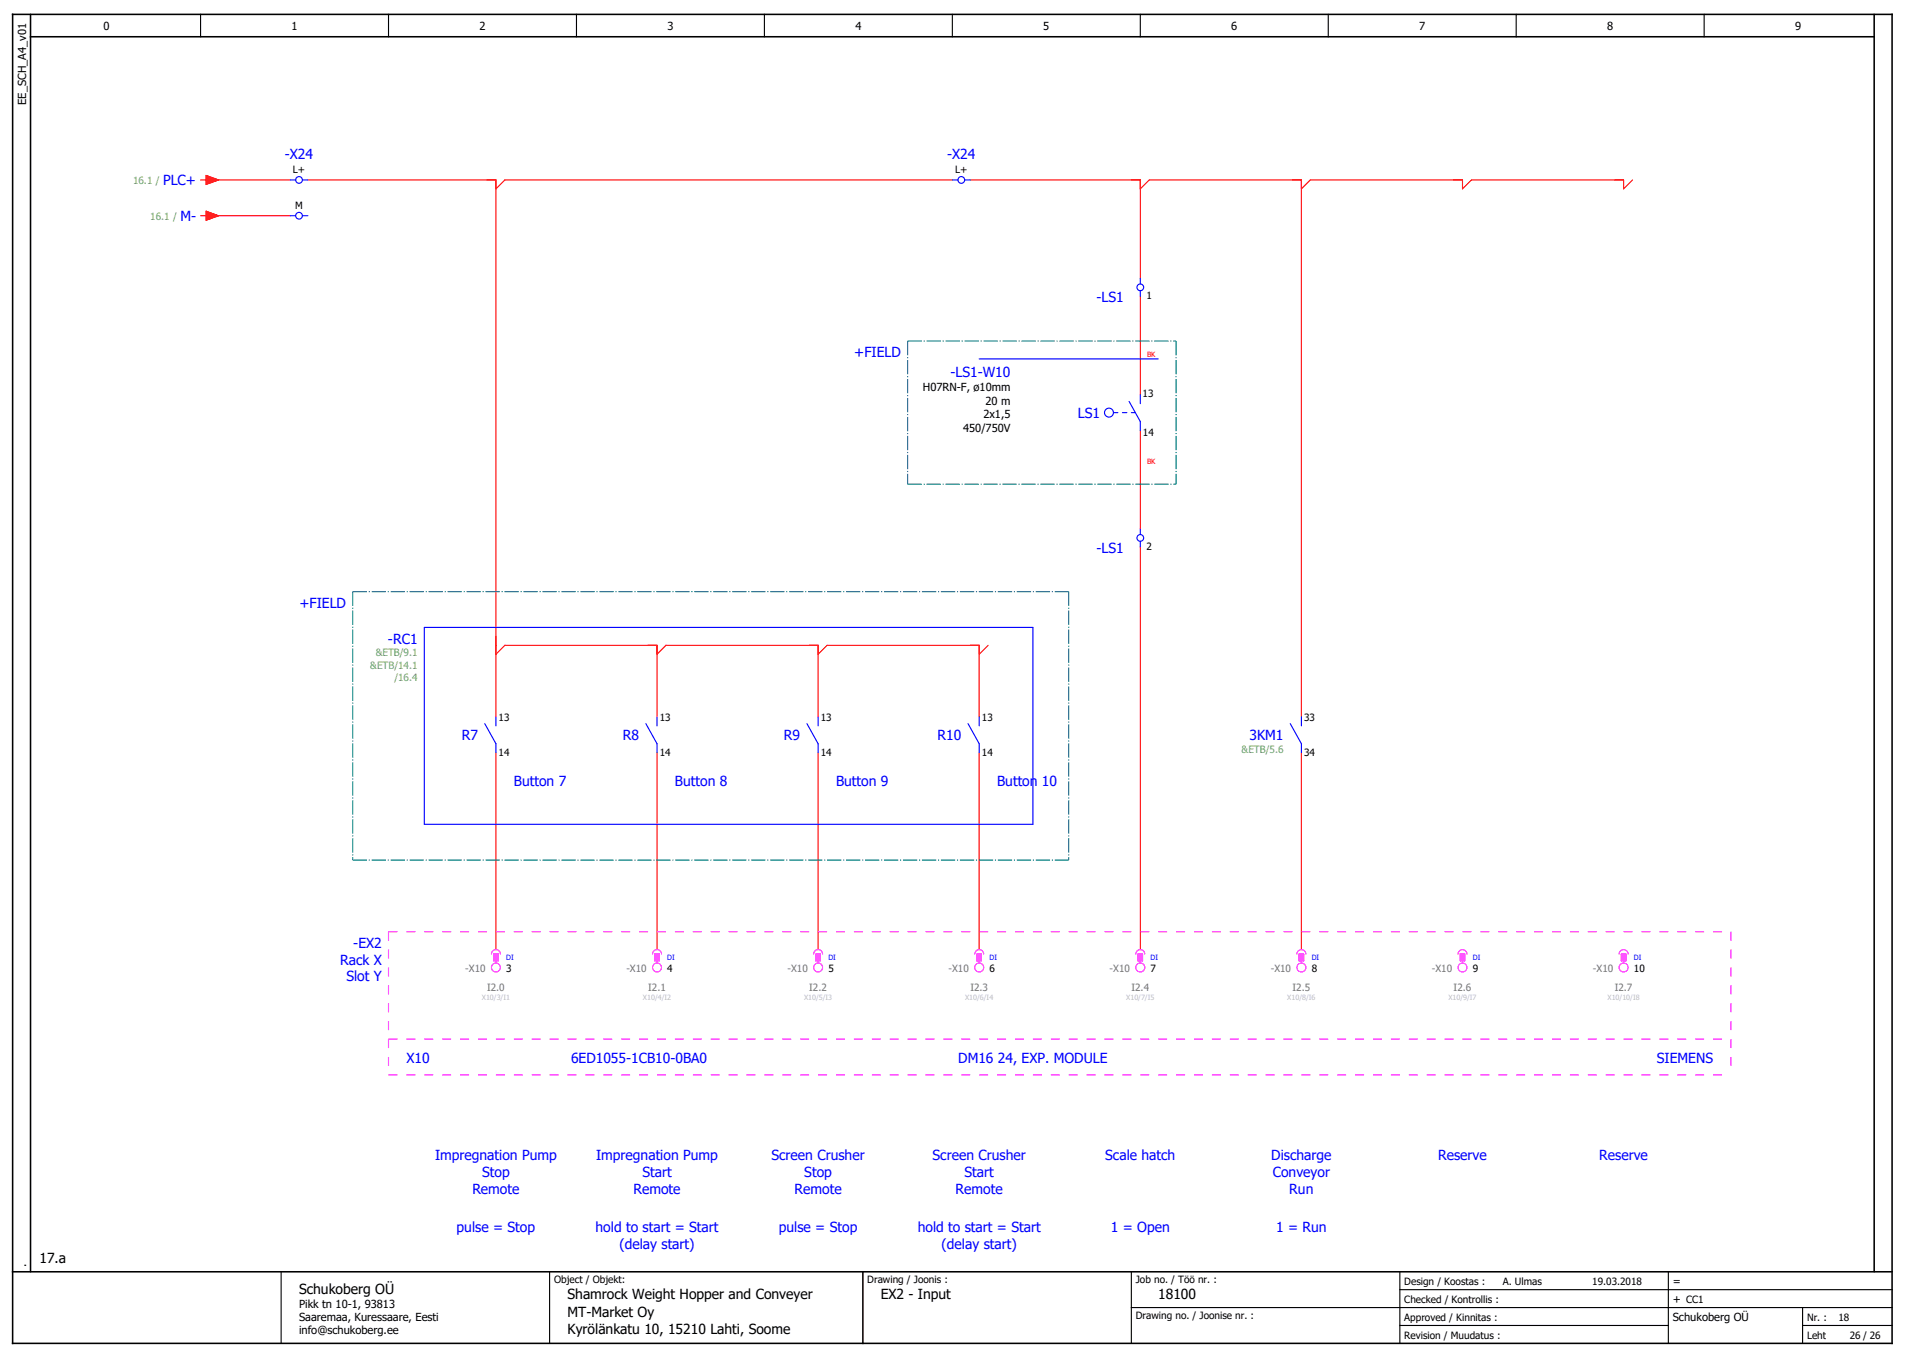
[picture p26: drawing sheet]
<svg xmlns="http://www.w3.org/2000/svg" width="426mm" height="303mm" viewBox="0 0 426 303" stroke-linecap="round" stroke-linejoin="round" font-family="sans-serif">
<defs><g id="words">
<g font-size="3.1" fill="#00f">
<text x="63.7" y="35.6">-X24</text>
<text x="211.7" y="35.6">-X24</text>
<text x="36.4" y="41.4">PLC+</text>
<text x="40.3" y="49.4">M-</text>
<text x="245" y="67.5">-LS1</text>
<text x="190.9" y="79.8">+FIELD</text>
<text x="212.4" y="84.3">-LS1-W10</text>
<text x="240.9" y="93.4">LS1</text>
<text x="245" y="123.5">-LS1</text>
<text x="66.9" y="135.8">+FIELD</text>
<text x="86.7" y="143.8">-RC1</text>
<text x="103.2" y="165.4">R7</text>
<text x="139.2" y="165.4">R8</text>
<text x="175.2" y="165.4">R9</text>
<text x="209.5" y="165.4">R10</text>
<text x="279.2" y="165.4">3KM1</text>
<text x="114.8" y="175.6">Button 7</text>
<text x="150.8" y="175.6">Button 8</text>
<text x="186.8" y="175.6">Button 9</text>
<text x="222.8" y="175.6">Button 10</text>
<text x="76" y="215.6">Rack X</text>
<text x="79" y="211.8">-EX2</text>
<text x="77.4" y="219.3">Slot Y</text>
<text x="90.8" y="237.4">X10</text>
<text x="127.6" y="237.4">6ED1055-1CB10-0BA0</text>
<text x="214.1" y="237.4">DM16 24, EXP. MODULE</text>
<text x="370.3" y="237.4">SIEMENS</text>
<text x="97.2" y="259.3">Impregnation Pump</text>
<text x="107.7" y="263.1">Stop</text>
<text x="133.2" y="259.3">Impregnation Pump</text>
<text x="143.5" y="263.1">Start</text>
<text x="172.4" y="259.3">Screen Crusher</text>
<text x="179.7" y="263.1">Stop</text>
<text x="208.4" y="259.3">Screen Crusher</text>
<text x="215.5" y="263.1">Start</text>
<text x="247" y="259.3">Scale hatch</text>
<text x="284.1" y="259.3">Discharge</text>
<text x="284.4" y="263.1">Conveyor</text>
<text x="321.4" y="259.3">Reserve</text>
<text x="357.4" y="259.3">Reserve</text>
<text x="105.6" y="266.8">Remote</text>
<text x="141.6" y="266.8">Remote</text>
<text x="177.6" y="266.8">Remote</text>
<text x="213.6" y="266.8">Remote</text>
<text x="288.1" y="266.8">Run</text>
<text x="102" y="275.3">pulse = Stop</text>
<text x="133.1" y="275.3">hold to start = Start</text>
<text x="174" y="275.3">pulse = Stop</text>
<text x="205.1" y="275.3">hold to start = Start</text>
<text x="248.2" y="275.3">1 = Open</text>
<text x="285.2" y="275.3">1 = Run</text>
<text x="138.4" y="279.1">(delay start)</text>
<text x="210.4" y="279.1">(delay start)</text>
</g>
<g font-size="3.1">
<text x="8.8" y="282.2">17.a</text>
<text x="66.8" y="289.2">Schukoberg OÜ</text>
<text x="126.8" y="290.2">Shamrock Weight Hopper and Conveyer</text>
<text x="196.8" y="290.2">EX2 - Input</text>
<text x="258.8" y="290.2">18100</text>
<text x="126.8" y="294.2">MT-Market Oy</text>
<text x="126.8" y="298.2">Kyrölänkatu 10, 15210 Lahti, Soome</text>
</g>
<g font-size="2.5">
<text x="23.1" y="6.7">0</text>
<text x="65.1" y="6.7">1</text>
<text x="107.1" y="6.7">2</text>
<text x="149.1" y="6.7">3</text>
<text x="191.1" y="6.7">4</text>
<text x="233.1" y="6.7">5</text>
<text x="275.1" y="6.7">6</text>
<text x="317.1" y="6.7">7</text>
<text x="359.1" y="6.7">8</text>
<text x="401.1" y="6.7">9</text>
<text x="5.8" y="23.4" transform="rotate(-90 5.8 23.4)">EE_SCH_A4_v01</text>
<text x="206.3" y="87.5">H07RN-F, ø10mm</text>
<text x="219.8" y="93.5">2x1,5</text>
<text x="220.2" y="90.5">20 m</text>
<text x="215.2" y="96.5">450/750V</text>
<text x="5.8" y="283.2" transform="rotate(-90 5.8 283.2)">.</text>
<text x="373.8" y="287.2">=</text>
<text x="66.8" y="292.2">Pikk tn 10-1, 93813</text>
<text x="373.8" y="291.2">+ CC1</text>
<text x="66.8" y="295.2">Saaremaa, Kuressaare, Eesti</text>
<text x="66.8" y="298.2">info@schukoberg.ee</text>
<text x="373.8" y="295.2">Schukoberg OÜ</text>
</g>
<g font-size="2.2" fill="#7ca552">
<text x="29.7" y="41.1">16.1 /</text>
<text x="33.6" y="49.1">16.1 /</text>
<text x="82.7" y="149.4">&amp;ETB/14.1</text>
<text x="84" y="146.7">&amp;ETB/9.1</text>
<text x="88.1" y="152.1">/16.4</text>
<text x="277.5" y="168.3">&amp;ETB/5.6</text>
</g>
<g font-size="2.2">
<text x="65.5" y="38.8">L+</text>
<text x="213.5" y="38.8">L+</text>
<text x="66" y="46.8">M</text>
<text x="256.2" y="66.9">1</text>
<text x="255.3" y="88.8">13</text>
<text x="255.4" y="97.5">14</text>
<text x="256.2" y="122.9">2</text>
<text x="111.4" y="161.2">13</text>
<text x="147.4" y="161.2">13</text>
<text x="183.4" y="161.2">13</text>
<text x="219.4" y="161.2">13</text>
<text x="291.4" y="161.2">33</text>
<text x="111.4" y="169.1">14</text>
<text x="147.4" y="169.1">14</text>
<text x="183.4" y="169.1">14</text>
<text x="219.4" y="169.1">14</text>
<text x="291.4" y="169.1">34</text>
<text x="113.1" y="217.2">3</text>
<text x="149.1" y="217.2">4</text>
<text x="185.1" y="217.2">5</text>
<text x="221.1" y="217.2">6</text>
<text x="257.1" y="217.2">7</text>
<text x="293.1" y="217.2">8</text>
<text x="329.1" y="217.2">9</text>
<text x="365.1" y="217.2">10</text>
<text x="123.8" y="286.8">Object / Objekt:</text>
<text x="193.8" y="286.8">Drawing / Joonis :</text>
<text x="253.8" y="286.8">Job no. / Töö nr. :</text>
<text x="313.8" y="287.2">Design / Koostas :</text>
<text x="335.8" y="287.2">A. Ulmas</text>
<text x="355.8" y="287.2">19.03.2018</text>
<text x="313.8" y="291.2">Checked / Kontrollis :</text>
<text x="253.8" y="294.8">Drawing no. / Joonise nr. :</text>
<text x="313.8" y="295.2">Approved / Kinnitas :</text>
<text x="313.8" y="299.2">Revision / Muudatus :</text>
<text x="403.8" y="295.2">Nr. :</text>
<text x="403.8" y="299.2">Leht</text>
<text x="410.8" y="295.2">18</text>
<text x="413.4" y="299.2">26 / 26</text>
</g>
<g font-size="2.2" fill="#767676">
<text x="104" y="217.2">-X10</text>
<text x="108.8" y="221.5">I2.0</text>
<text x="140" y="217.2">-X10</text>
<text x="144.8" y="221.5">I2.1</text>
<text x="176" y="217.2">-X10</text>
<text x="180.8" y="221.5">I2.2</text>
<text x="212" y="217.2">-X10</text>
<text x="216.8" y="221.5">I2.3</text>
<text x="248" y="217.2">-X10</text>
<text x="252.8" y="221.5">I2.4</text>
<text x="284" y="217.2">-X10</text>
<text x="288.8" y="221.5">I2.5</text>
<text x="320" y="217.2">-X10</text>
<text x="324.8" y="221.5">I2.6</text>
<text x="356" y="217.2">-X10</text>
<text x="360.8" y="221.5">I2.7</text>
</g>
<g font-size="1.6" fill="#f00">
<text x="256.3" y="79.7">BK</text>
<text x="256.3" y="103.7">BK</text>
</g>
<g font-size="1.6" fill="#00f">
<text x="113.1" y="214.6">DI</text>
<text x="149.1" y="214.6">DI</text>
<text x="185.1" y="214.6">DI</text>
<text x="221.1" y="214.6">DI</text>
<text x="257.1" y="214.6">DI</text>
<text x="293.1" y="214.6">DI</text>
<text x="329.1" y="214.6">DI</text>
<text x="365.1" y="214.6">DI</text>
</g>
<g font-size="1.6" fill="#bfbfbf">
<text x="107.7" y="223.5">X10/3/I1</text>
<text x="143.7" y="223.5">X10/4/I2</text>
<text x="179.7" y="223.5">X10/5/I3</text>
<text x="215.7" y="223.5">X10/6/I4</text>
<text x="251.7" y="223.5">X10/7/I5</text>
<text x="287.7" y="223.5">X10/8/I6</text>
<text x="323.7" y="223.5">X10/9/I7</text>
<text x="359.2" y="223.5">X10/10/I8</text>
</g>
</g></defs>
<g fill="none" stroke="#000" stroke-width=".25">
<path d="M44.8 3.2v5M86.8 3.2v5M128.8 3.2v5M170.8 3.2v5M212.8 3.2v5M254.8 3.2v5M296.8 3.2v5M338.8 3.2v5M380.8 3.2v5M62.8 284.2v16M122.8 284.2v16M252.8 292.2h170"/>
<path d="M252.8 284.2v16M312.8 296.2h60M312.8 284.2v16M312.8 288.2h110M372.8 284.2v16M402.8 296.2h20M402.8 292.2v8"/>
</g>
<path d="M2.8 3.2h420v297h-420zM6.8 8.2h412M6.8 3.2v281M418.8 3.2v281M2.8 284.2h420M192.8 284.2v16" fill="none" stroke="#000" stroke-width=".35"/>
<g fill="none" stroke="#f00" stroke-width=".25">
<path d="M46.1 39.2l2.7 1-2.7 1zM44.8 40.2h1.3M44.8 48.2h1.3M46.1 47.2l2.7 1-2.7 1zM46.8 40.2h18M46.8 48.2h18M68.8 40.2h42v120M212.8 40.2h-100l-2 2M216.8 40.2h38v22M254.8 42.2l2-2h34v120M364.8 40.2l-2 2v-2h-34l-2 2v-2h-34l-2 2M254.8 66.2v22"/>
<path d="M254.8 96.2v22M254.8 122.2v90M110.8 146.2l2-2h34v16M146.8 146.2l2-2h34v16M182.8 146.2l2-2h34v16M220.8 144.2l-2 2M110.8 168.2v44M146.8 168.2v44M182.8 168.2v44M218.8 168.2v44M290.8 168.2v44"/>
</g>
<path d="M86.8 208.2h300M86.8 208.2v32M386.8 208.2v32M86.8 232.2h300M86.8 240.2h300" fill="none" stroke="#f0f" stroke-width=".25" stroke-dasharray="2 2" stroke-linecap="butt"/>
<g fill="none" stroke="#f0f" stroke-width=".25">
<path d="M109.8 213.2a1 1 0 0 1 1-1 1 1 0 0 1 1 1M110.3 213.2h1v1.5h-1zM110.8 214.7v.5M145.8 213.2a1 1 0 0 1 1-1 1 1 0 0 1 1 1M146.3 213.2h1v1.5h-1zM146.8 214.7v.5M181.8 213.2a1 1 0 0 1 1-1 1 1 0 0 1 1 1M182.3 213.2h1v1.5h-1zM182.8 214.7v.5M217.8 213.2a1 1 0 0 1 1-1 1 1 0 0 1 1 1M218.3 213.2h1v1.5h-1zM218.8 214.7v.5"/>
<path d="M253.8 213.2a1 1 0 0 1 1-1 1 1 0 0 1 1 1M254.3 213.2h1v1.5h-1zM254.8 214.7v.5M289.8 213.2a1 1 0 0 1 1-1 1 1 0 0 1 1 1M290.3 213.2h1v1.5h-1zM290.8 214.7v.5M325.8 213.2a1 1 0 0 1 1-1 1 1 0 0 1 1 1M326.3 213.2h1v1.5h-1zM326.8 214.7v.5M361.8 213.2a1 1 0 0 1 1-1 1 1 0 0 1 1 1M362.3 213.2h1v1.5h-1zM362.8 214.7v.5"/>
<circle cx="110.8" cy="216.2" r="1"/>
<circle cx="146.8" cy="216.2" r="1"/>
<circle cx="182.8" cy="216.2" r="1"/>
<circle cx="218.8" cy="216.2" r="1"/>
<circle cx="254.8" cy="216.2" r="1"/>
<circle cx="290.8" cy="216.2" r="1"/>
<circle cx="326.8" cy="216.2" r="1"/>
<circle cx="362.8" cy="216.2" r="1"/>
</g>
<g fill="#f0f" stroke="#f0f" stroke-width=".22">
<path d="M290.3 213.2h1v1.5h-1z"/>
<path d="M182.3 213.2h1v1.5h-1z"/>
<path d="M218.3 213.2h1v1.5h-1z"/>
<path d="M254.3 213.2h1v1.5h-1z"/>
<path d="M110.3 213.2h1v1.5h-1z"/>
<path d="M146.3 213.2h1v1.5h-1z"/>
<path d="M362.3 213.2h1v1.5h-1z"/>
<path d="M326.3 213.2h1v1.5h-1z"/>
</g>
<g fill="none" stroke="#00f" stroke-width=".25">
<path d="M64.8 40.2h1.3M64.8 48.2h1.3M67.6 40.2h1.2M67.6 48.2h1.2M212.8 40.2h1.3M215.6 40.2h1.2M254.8 62.2v1.3M254.8 65v1.2M218.8 80.2h40M248.8 92.2h1M250.8 92.2h1M252.3 89.7l2.5 4.5v2"/>
<path d="M252.8 92.2h.9M254.8 88.2v2M254.8 118.2v1.3M254.8 121v1.2M94.8 140.2h136v44h-136zM108.3 161.7l2.5 4.5v2M110.8 160.2v2M144.3 161.7l2.5 4.5v2M146.8 160.2v2M180.3 161.7l2.5 4.5v2M182.8 160.2v2M216.3 161.7l2.5 4.5v2"/>
<path d="M218.8 160.2v2M288.3 161.7l2.5 4.5v2M290.8 160.2v2"/>
<circle cx="66.8" cy="40.2" r=".75"/>
<circle cx="66.8" cy="48.2" r=".75"/>
<circle cx="214.8" cy="40.2" r=".75"/>
<circle cx="254.8" cy="64.2" r=".75"/>
<circle cx="247.8" cy="92.2" r="1"/>
<circle cx="254.8" cy="120.2" r=".75"/>
</g>
<path d="M202.8 76.2h60M202.8 76.2v32M262.8 76.2v32M202.8 108.2h60M78.8 132.2h160M78.8 132.2v60M238.8 132.2v60M78.8 192.2h160" fill="none" stroke="#007f7f" stroke-width=".25" stroke-dasharray="3.2 .4 .3 .4" stroke-linecap="butt"/>
<g fill="#f00" stroke="#f00" stroke-width=".22">
<path d="M46.1 39.2l2.7 1-2.7 1z"/>
<path d="M46.1 47.2l2.7 1-2.7 1z"/>
</g>
<use href="#words"/>
</svg>
